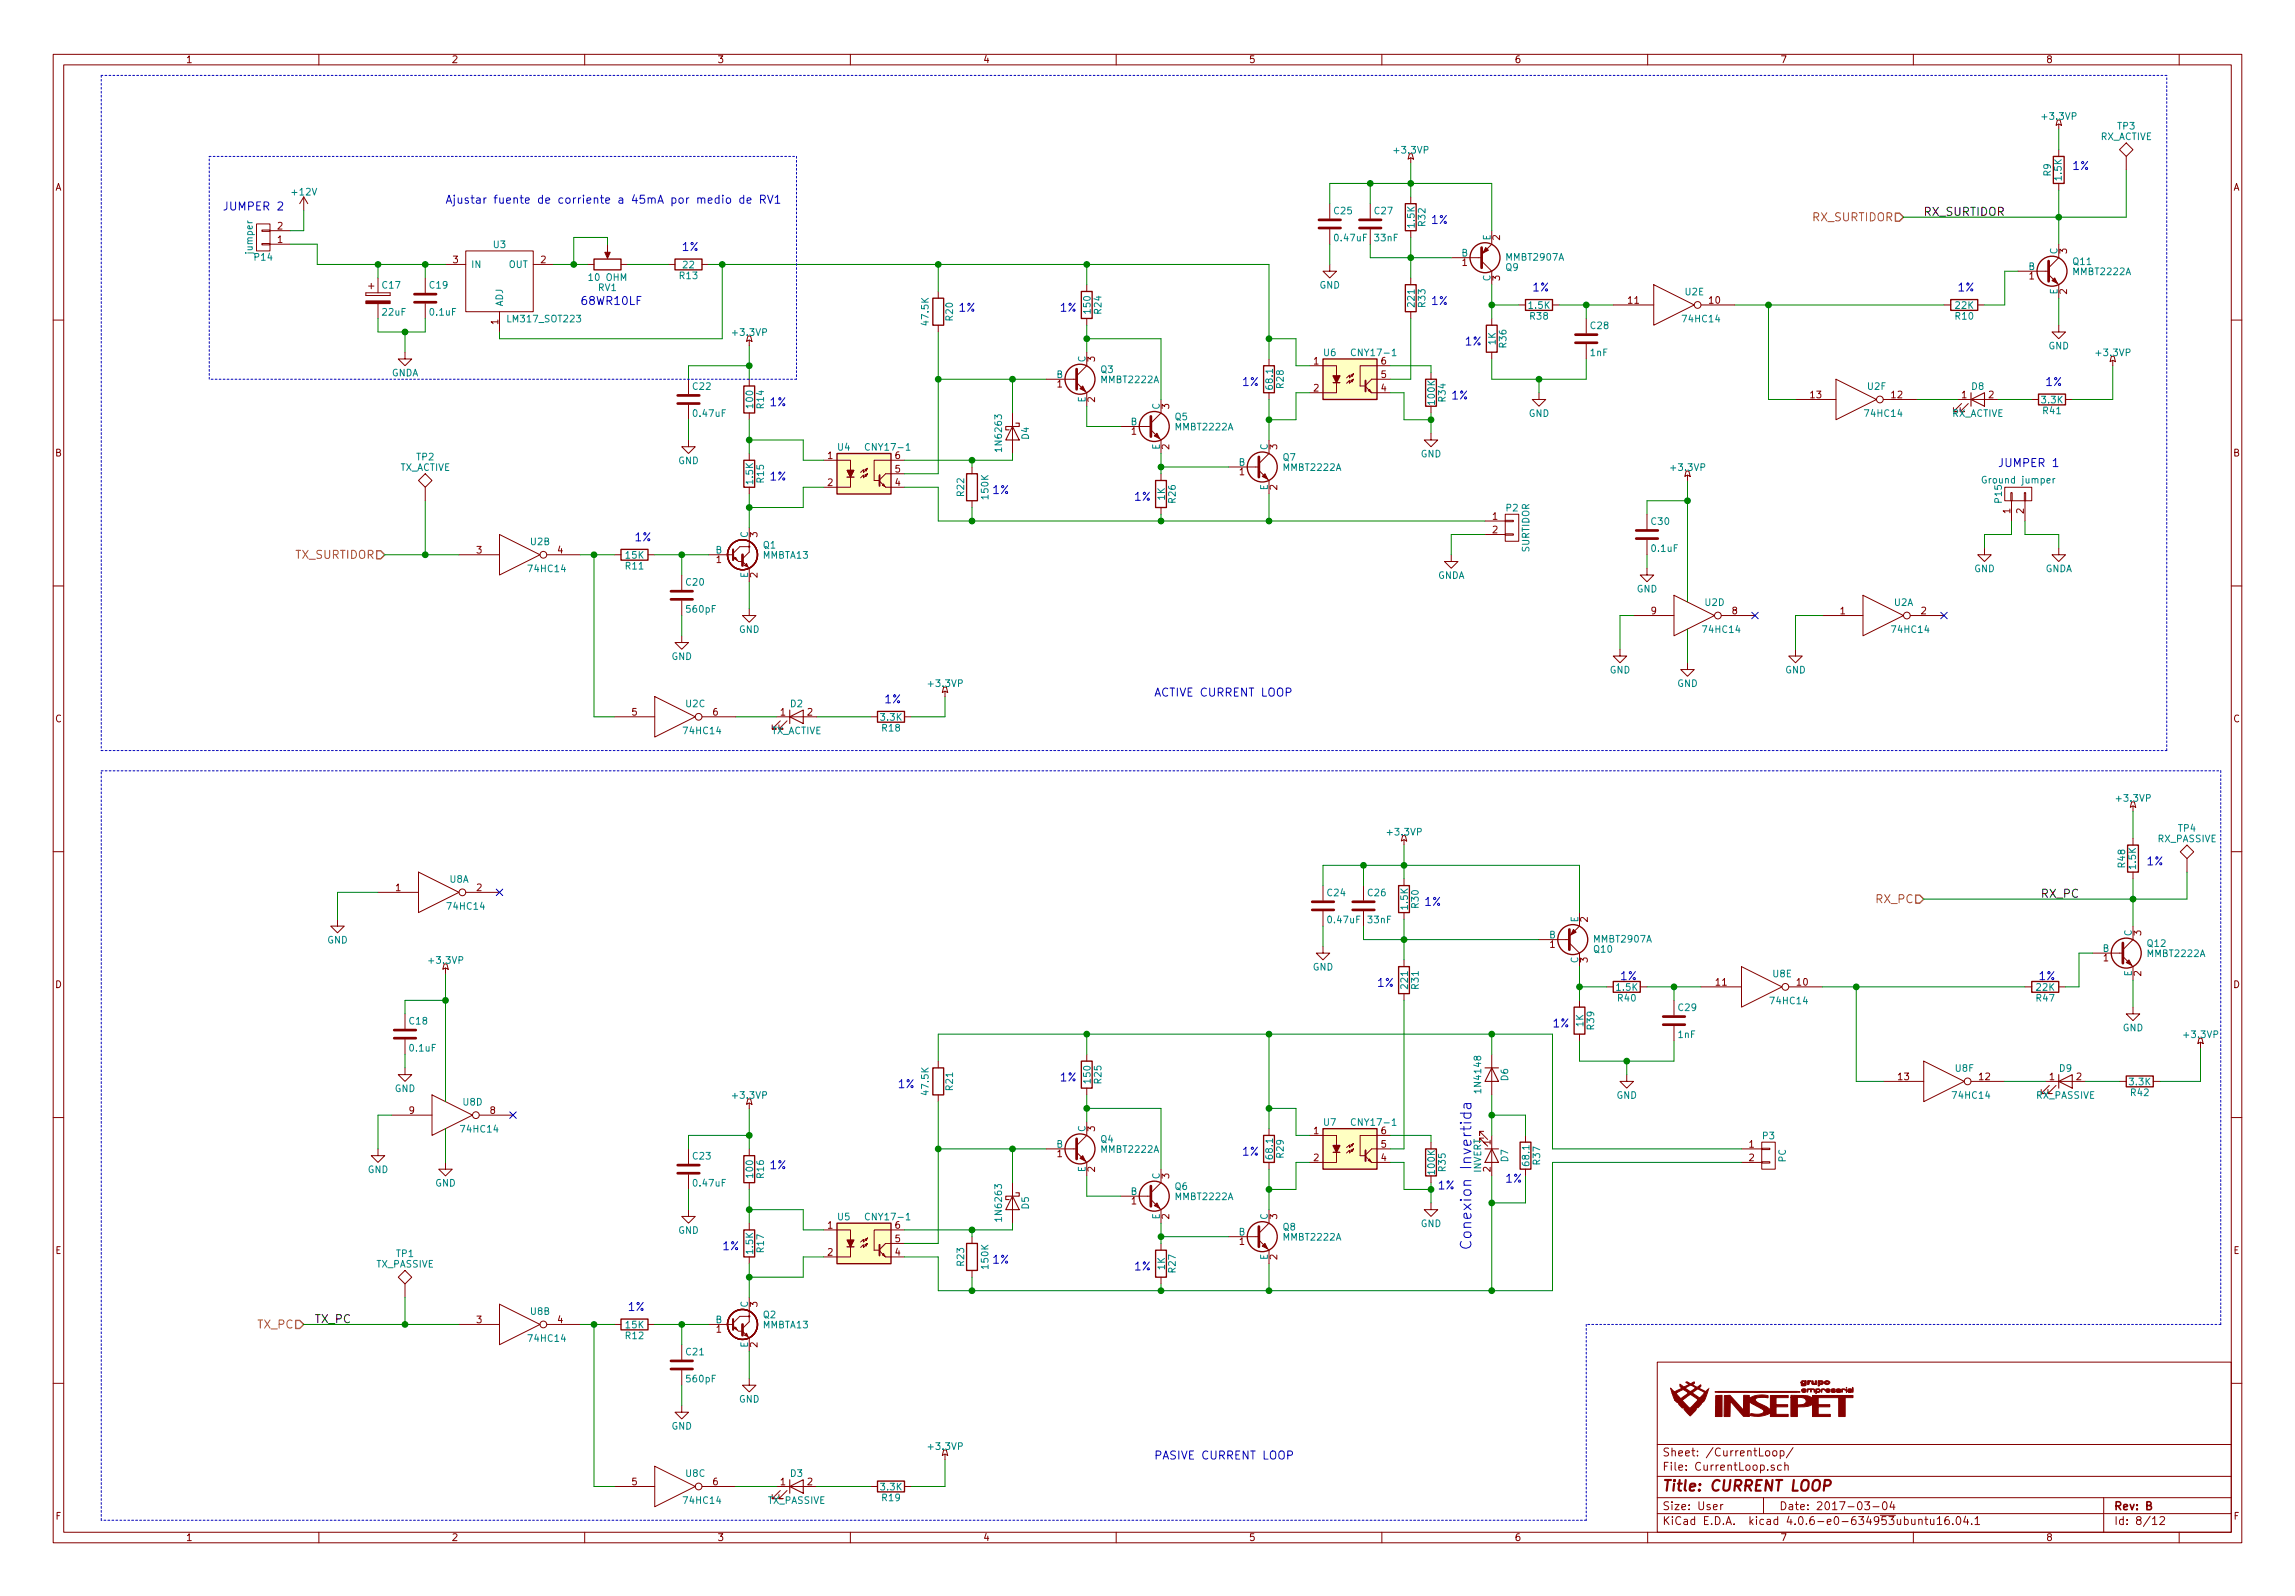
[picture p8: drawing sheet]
<svg xmlns="http://www.w3.org/2000/svg" width="432mm" height="300mm" viewBox="0 0 432 300" stroke-linecap="round" stroke-linejoin="round" font-family="sans-serif">
<defs><g id="words">
<text font-size="2.8" fill="#0000c2" x="276.9" y="235.2" transform="rotate(-90 276.9 235.2)">Conexion Invertida</text>
<text font-size="2.8" fill="#840000" x="312.8" y="280.5">Title: CURRENT LOOP</text>
<g font-size="2.1" fill="#0000c2">
<text x="389.9" y="32">1%</text>
<text x="41.9" y="39.6">JUMPER 2</text>
<text x="83.8" y="38.3">Ajustar fuente de corriente a 45mA por medio de RV1</text>
<text x="128.3" y="47.2">1%</text>
<text x="269.2" y="42.1">1%</text>
<text x="109.2" y="57.4">68WR10LF</text>
<text x="180.3" y="58.6">1%</text>
<text x="199.4" y="58.6">1%</text>
<text x="269.2" y="57.4">1%</text>
<text x="288.3" y="54.8">1%</text>
<text x="368.3" y="54.8">1%</text>
<text x="275.6" y="65">1%</text>
<text x="144.8" y="76.4">1%</text>
<text x="233.7" y="72.6">1%</text>
<text x="273" y="75.1">1%</text>
<text x="384.8" y="72.6">1%</text>
<text x="375.9" y="87.8">JUMPER 1</text>
<text x="144.8" y="90.4">1%</text>
<text x="186.7" y="92.9">1%</text>
<text x="213.4" y="94.2">1%</text>
<text x="119.4" y="101.8">1%</text>
<text x="217.2" y="131">ACTIVE CURRENT LOOP</text>
<text x="166.4" y="132.3">1%</text>
<text x="403.9" y="162.8">1%</text>
<text x="268" y="170.4">1%</text>
<text x="259.1" y="185.6">1%</text>
<text x="304.8" y="184.4">1%</text>
<text x="383.5" y="184.4">1%</text>
<text x="292.1" y="193.3">1%</text>
<text x="199.4" y="203.4">1%</text>
<text x="168.9" y="204.7">1%</text>
<text x="144.8" y="219.9">1%</text>
<text x="233.7" y="217.4">1%</text>
<text x="270.5" y="223.7">1%</text>
<text x="283.2" y="222.5">1%</text>
<text x="135.9" y="235.2">1%</text>
<text x="186.7" y="237.7">1%</text>
<text x="213.4" y="239">1%</text>
<text x="118.1" y="246.6">1%</text>
<text x="217.2" y="274.5">PASIVE CURRENT LOOP</text>
</g>
<g font-size="2.1" fill="#848400">
<text x="341" y="41.6">RX_SURTIDOR</text>
<text x="55.5" y="105.1">TX_SURTIDOR</text>
<text x="352.9" y="169.9">RX_PC</text>
<text x="48.4" y="249.9">TX_PC</text>
</g>
<g font-size="2.1">
<text x="362" y="40.6">RX_SURTIDOR</text>
<text x="384.1" y="168.9">RX_PC</text>
<text x="59.2" y="248.9">TX_PC</text>
</g>
<g font-size="2.1" fill="#840000">
<text x="312.8" y="274">Sheet: /CurrentLoop/</text>
<text x="312.8" y="276.6">File: CurrentLoop.sch</text>
<text x="312.8" y="286.9">KiCad E.D.A. kicad 4.0.6-e0-634953ubuntu16.04.1</text>
<text x="312.8" y="284.1">Size: User</text>
<text x="334.8" y="284.1">Date: 2017-03-04</text>
<text x="397.8" y="284.1">Rev: B</text>
<text x="397.8" y="286.9">Id: 8/12</text>
</g>
<g font-size="1.8" fill="#840000">
<text x="35" y="11.8">1</text>
<text x="85" y="11.8">2</text>
<text x="135" y="11.8">3</text>
<text x="185" y="11.8">4</text>
<text x="235" y="11.8">5</text>
<text x="285" y="11.8">6</text>
<text x="335" y="11.8">7</text>
<text x="385" y="11.8">8</text>
<text x="10.4" y="35.9">A</text>
<text x="420.2" y="35.9">A</text>
<text x="52.2" y="45.7">1</text>
<text x="52.2" y="43.1">2</text>
<text x="282.2" y="45.1" transform="rotate(-90 282.2 45.1)">2</text>
<text x="388.9" y="47.7" transform="rotate(-90 388.9 47.7)">3</text>
<text x="85.2" y="49.5">3</text>
<text x="101.8" y="49.5">2</text>
<text x="275.1" y="50">1</text>
<text x="282.2" y="52.8" transform="rotate(-90 282.2 52.8)">3</text>
<text x="381.8" y="52.5">1</text>
<text x="306.4" y="57.1">11</text>
<text x="321.6" y="57.1">10</text>
<text x="388.9" y="55.3" transform="rotate(-90 388.9 55.3)">2</text>
<text x="93.7" y="61" transform="rotate(-90 93.7 61)">1</text>
<text x="206" y="68" transform="rotate(-90 206 68)">3</text>
<text x="247.2" y="68.5">1</text>
<text x="259.9" y="71.1">5</text>
<text x="259.9" y="68.5">6</text>
<text x="198.9" y="72.9">1</text>
<text x="206" y="75.6" transform="rotate(-90 206 75.6)">2</text>
<text x="220" y="76.9" transform="rotate(-90 220 76.9)">3</text>
<text x="247.2" y="73.6">2</text>
<text x="259.9" y="73.6">4</text>
<text x="340.7" y="74.9">13</text>
<text x="355.9" y="74.9">12</text>
<text x="369.1" y="74.9">1</text>
<text x="374.2" y="74.9">2</text>
<text x="212.9" y="81.7">1</text>
<text x="10.4" y="85.8">B</text>
<text x="155.7" y="86.3">1</text>
<text x="168.4" y="88.9">5</text>
<text x="168.4" y="86.3">6</text>
<text x="220" y="84.5" transform="rotate(-90 220 84.5)">2</text>
<text x="233.2" y="89.4">1</text>
<text x="240.3" y="84.5" transform="rotate(-90 240.3 84.5)">3</text>
<text x="420.2" y="85.8">B</text>
<text x="155.7" y="91.4">2</text>
<text x="168.4" y="91.4">4</text>
<text x="240.3" y="92.1" transform="rotate(-90 240.3 92.1)">2</text>
<text x="142.5" y="101" transform="rotate(-90 142.5 101)">3</text>
<text x="280.8" y="97.8">1</text>
<text x="280.8" y="100.3">2</text>
<text x="378.2" y="96.6" transform="rotate(-90 378.2 96.6)">1</text>
<text x="380.7" y="96.6" transform="rotate(-90 380.7 96.6)">2</text>
<text x="89.7" y="104.1">3</text>
<text x="104.9" y="104.1">4</text>
<text x="134.8" y="105.9">1</text>
<text x="142.5" y="108.6" transform="rotate(-90 142.5 108.6)">2</text>
<text x="310.7" y="115.5">9</text>
<text x="325.9" y="115.5">8</text>
<text x="346.2" y="115.5">1</text>
<text x="361.5" y="115.5">2</text>
<text x="10.4" y="135.9">C</text>
<text x="118.9" y="134.6">5</text>
<text x="134.1" y="134.6">6</text>
<text x="146.8" y="134.6">1</text>
<text x="151.9" y="134.6">2</text>
<text x="420.2" y="135.9">C</text>
<text x="74.4" y="167.6">1</text>
<text x="89.7" y="167.6">2</text>
<text x="298.7" y="173.4" transform="rotate(-90 298.7 173.4)">2</text>
<text x="291.6" y="178.3">1</text>
<text x="402.8" y="176" transform="rotate(-90 402.8 176)">3</text>
<text x="10.4" y="185.8">D</text>
<text x="298.7" y="181" transform="rotate(-90 298.7 181)">3</text>
<text x="322.9" y="185.4">11</text>
<text x="338.1" y="185.4">10</text>
<text x="395.8" y="180.8">1</text>
<text x="402.8" y="183.6" transform="rotate(-90 402.8 183.6)">2</text>
<text x="420.2" y="185.8">D</text>
<text x="357.2" y="203.2">13</text>
<text x="372.4" y="203.2">12</text>
<text x="385.6" y="203.2">1</text>
<text x="390.7" y="203.2">2</text>
<text x="77" y="209.5">9</text>
<text x="92.2" y="209.5">8</text>
<text x="206" y="212.8" transform="rotate(-90 206 212.8)">3</text>
<text x="247.2" y="213.3">1</text>
<text x="259.9" y="215.9">5</text>
<text x="259.9" y="213.3">6</text>
<text x="280.4" y="215.3" transform="rotate(-90 280.4 215.3)">1</text>
<text x="329.1" y="215.9">1</text>
<text x="198.9" y="217.6">1</text>
<text x="206" y="220.4" transform="rotate(-90 206 220.4)">2</text>
<text x="220" y="221.7" transform="rotate(-90 220 221.7)">3</text>
<text x="247.2" y="218.4">2</text>
<text x="259.9" y="218.4">4</text>
<text x="280.4" y="220.4" transform="rotate(-90 280.4 220.4)">2</text>
<text x="329.1" y="218.4">2</text>
<text x="212.9" y="226.5">1</text>
<text x="155.7" y="231.1">1</text>
<text x="168.4" y="233.6">5</text>
<text x="168.4" y="231.1">6</text>
<text x="220" y="229.3" transform="rotate(-90 220 229.3)">2</text>
<text x="240.3" y="229.3" transform="rotate(-90 240.3 229.3)">3</text>
<text x="10.4" y="235.9">E</text>
<text x="155.7" y="236.2">2</text>
<text x="168.4" y="236.2">4</text>
<text x="233.2" y="234.1">1</text>
<text x="240.3" y="236.9" transform="rotate(-90 240.3 236.9)">2</text>
<text x="420.2" y="235.9">E</text>
<text x="142.5" y="245.8" transform="rotate(-90 142.5 245.8)">3</text>
<text x="89.7" y="248.9">3</text>
<text x="104.9" y="248.9">4</text>
<text x="134.8" y="250.7">1</text>
<text x="142.5" y="253.4" transform="rotate(-90 142.5 253.4)">2</text>
<text x="118.9" y="279.4">5</text>
<text x="134.1" y="279.4">6</text>
<text x="146.8" y="279.4">1</text>
<text x="151.9" y="279.4">2</text>
<text x="10.5" y="285.8">F</text>
<text x="420.3" y="285.8">F</text>
<text x="35" y="289.9">1</text>
<text x="85" y="289.9">2</text>
<text x="135" y="289.9">3</text>
<text x="185" y="289.9">4</text>
<text x="235" y="289.9">5</text>
<text x="285" y="289.9">6</text>
<text x="335" y="289.9">7</text>
<text x="385" y="289.9">8</text>
</g>
<g font-size="1.8" fill="#008484">
<text x="384.4" y="22.5">+3.3VP</text>
<text x="262.5" y="28.9">+3.3VP</text>
<text x="395.1" y="26.3">RX_ACTIVE</text>
<text x="398.4" y="24.3">TP3</text>
<text x="385.9" y="33.1" transform="rotate(-90 385.9 33.1)">R9</text>
<text x="387.9" y="33.8" transform="rotate(-90 387.9 33.8)">1.5K</text>
<text x="55.1" y="36.7">+12V</text>
<text x="251.1" y="40.3">C25</text>
<text x="258.7" y="40.3">C27</text>
<text x="47.5" y="47.6" transform="rotate(-90 47.5 47.6)">jumper</text>
<text x="92.9" y="46.6">U3</text>
<text x="251.3" y="45.4">0.47uF</text>
<text x="258.7" y="45.4">33nF</text>
<text x="266.1" y="42.7" transform="rotate(-90 266.1 42.7)">1.5K</text>
<text x="268.2" y="42.5" transform="rotate(-90 268.2 42.5)">R32</text>
<text x="280.4" y="45.2" transform="rotate(-90 280.4 45.2)">E</text>
<text x="387.1" y="47.8" transform="rotate(-90 387.1 47.8)">C</text>
<text x="48" y="49">P14</text>
<text x="88.6" y="50.4">IN</text>
<text x="95.6" y="50.4">OUT</text>
<text x="111" y="52.8">10 OHM</text>
<text x="127.9" y="52.5">R13</text>
<text x="128.6" y="50.5">22</text>
<text x="275" y="48.2">B</text>
<text x="280.4" y="52.9" transform="rotate(-90 280.4 52.9)">C</text>
<text x="283.3" y="50.9">Q9</text>
<text x="283.5" y="49">MMBT2907A</text>
<text x="381.6" y="50.8">B</text>
<text x="390.1" y="49.8">Q11</text>
<text x="390.2" y="51.7">MMBT2222A</text>
<text x="72" y="54.3">C17</text>
<text x="72" y="59.3">22uF</text>
<text x="80.9" y="54.3">C19</text>
<text x="81" y="59.3">0.1uF</text>
<text x="94.6" y="57.6" transform="rotate(-90 94.6 57.6)">ADJ</text>
<text x="112.6" y="54.7">RV1</text>
<text x="205.2" y="58.8" transform="rotate(-90 205.2 58.8)">150</text>
<text x="207.2" y="59" transform="rotate(-90 207.2 59)">R24</text>
<text x="248.2" y="54.3">GND</text>
<text x="266.1" y="57.6" transform="rotate(-90 266.1 57.6)">221</text>
<text x="268.2" y="57.7" transform="rotate(-90 268.2 57.7)">R33</text>
<text x="287.7" y="58.1">1.5K</text>
<text x="317.1" y="55.5">U2E</text>
<text x="367.9" y="58.1">22K</text>
<text x="387.1" y="55.4" transform="rotate(-90 387.1 55.4)">E</text>
<text x="95.8" y="60.6">LM317_SOT223</text>
<text x="138" y="63.2">+3.3VP</text>
<text x="174.7" y="61" transform="rotate(-90 174.7 61)">47.5K</text>
<text x="179.3" y="60.3" transform="rotate(-90 179.3 60.3)">R20</text>
<text x="281.4" y="64.8" transform="rotate(-90 281.4 64.8)">1K</text>
<text x="283.4" y="65.3" transform="rotate(-90 283.4 65.3)">R36</text>
<text x="287.9" y="60.1">R38</text>
<text x="299.3" y="61.9">C28</text>
<text x="316.8" y="60.6">74HC14</text>
<text x="367.9" y="60.1">R10</text>
<text x="385.4" y="65.7">GND</text>
<text x="73.6" y="70.8">GNDA</text>
<text x="198.8" y="71.1">B</text>
<text x="204.2" y="68.2" transform="rotate(-90 204.2 68.2)">C</text>
<text x="207.1" y="70.1">Q3</text>
<text x="249.1" y="67">U6</text>
<text x="254.8" y="67">CNY17-1</text>
<text x="299.2" y="67">1nF</text>
<text x="394.6" y="67">+3.3VP</text>
<text x="130.4" y="73.3">C22</text>
<text x="141.7" y="76.6" transform="rotate(-90 141.7 76.6)">100</text>
<text x="143.7" y="76.8" transform="rotate(-90 143.7 76.8)">R14</text>
<text x="204.2" y="75.7" transform="rotate(-90 204.2 75.7)">E</text>
<text x="207.3" y="72">MMBT2222A</text>
<text x="218.2" y="77" transform="rotate(-90 218.2 77)">C</text>
<text x="239.5" y="73.1" transform="rotate(-90 239.5 73.1)">68.1</text>
<text x="241.5" y="73" transform="rotate(-90 241.5 73)">R28</text>
<text x="270" y="76" transform="rotate(-90 270 76)">100K</text>
<text x="272" y="75.5" transform="rotate(-90 272 75.5)">R34</text>
<text x="351.4" y="73.3">U2F</text>
<text x="371" y="73.3">D8</text>
<text x="384.2" y="75.9">3.3K</text>
<text x="384.5" y="77.9">R41</text>
<text x="130.6" y="78.4">0.47uF</text>
<text x="193.6" y="82.6" transform="rotate(-90 193.6 82.6)">D4</text>
<text x="212.7" y="80">B</text>
<text x="221.1" y="79">Q5</text>
<text x="221.3" y="80.9">MMBT2222A</text>
<text x="287.6" y="78.4">GND</text>
<text x="351.1" y="78.4">74HC14</text>
<text x="367.2" y="78.4">RX_ACTIVE</text>
<text x="75.2" y="88.6">TX_ACTIVE</text>
<text x="78.4" y="86.6">TP2</text>
<text x="127.6" y="87.3">GND</text>
<text x="157.6" y="84.7">U4</text>
<text x="163.4" y="84.7">CNY17-1</text>
<text x="188.5" y="84.6" transform="rotate(-90 188.5 84.6)">1N6263</text>
<text x="218.2" y="84.6" transform="rotate(-90 218.2 84.6)">E</text>
<text x="233" y="87.6">B</text>
<text x="238.5" y="84.7" transform="rotate(-90 238.5 84.7)">C</text>
<text x="241.4" y="86.7">Q7</text>
<text x="241.6" y="88.6">MMBT2222A</text>
<text x="267.3" y="86">GND</text>
<text x="314.6" y="88.6">+3.3VP</text>
<text x="141.7" y="91" transform="rotate(-90 141.7 91)">1.5K</text>
<text x="143.7" y="90.7" transform="rotate(-90 143.7 90.7)">R15</text>
<text x="181.4" y="93.3" transform="rotate(-90 181.4 93.3)">R22</text>
<text x="186" y="93.8" transform="rotate(-90 186 93.8)">150K</text>
<text x="219.2" y="94" transform="rotate(-90 219.2 94)">1K</text>
<text x="221.2" y="94.6" transform="rotate(-90 221.2 94.6)">R26</text>
<text x="238.5" y="92.2" transform="rotate(-90 238.5 92.2)">E</text>
<text x="373.4" y="90.9">Ground jumper</text>
<text x="376.6" y="94.5" transform="rotate(-90 376.6 94.5)">P15</text>
<text x="140.7" y="101.2" transform="rotate(-90 140.7 101.2)">C</text>
<text x="283.4" y="96.2">P2</text>
<text x="310.7" y="98.7">C30</text>
<text x="99.6" y="107.6">74HC14</text>
<text x="99.8" y="102.5">U2B</text>
<text x="117.8" y="107.1">R11</text>
<text x="117.8" y="105.1">15K</text>
<text x="134.6" y="104.1">B</text>
<text x="143.6" y="105.1">MMBTA13</text>
<text x="143.6" y="103.2">Q1</text>
<text x="287.7" y="103.9" transform="rotate(-90 287.7 103.9)">SURTIDOR</text>
<text x="310.8" y="103.8">0.1uF</text>
<text x="371.4" y="107.6">GND</text>
<text x="384.8" y="107.6">GNDA</text>
<text x="129.1" y="110.1">C20</text>
<text x="140.7" y="108.7" transform="rotate(-90 140.7 108.7)">E</text>
<text x="270.5" y="108.9">GNDA</text>
<text x="307.9" y="111.4">GND</text>
<text x="320.8" y="114">U2D</text>
<text x="356.4" y="114">U2A</text>
<text x="129.3" y="115.2">560pF</text>
<text x="139" y="119">GND</text>
<text x="320.6" y="119">74HC14</text>
<text x="356.2" y="119">74HC14</text>
<text x="126.3" y="124.1">GND</text>
<text x="174.9" y="129.2">+3.3VP</text>
<text x="302.8" y="126.7">GND</text>
<text x="315.5" y="129.2">GND</text>
<text x="335.9" y="126.7">GND</text>
<text x="129.1" y="133">U2C</text>
<text x="148.7" y="133">D2</text>
<text x="165.8" y="135.5">3.3K</text>
<text x="166" y="137.6">R18</text>
<text x="128.9" y="138.1">74HC14</text>
<text x="145" y="138.1">TX_ACTIVE</text>
<text x="398.4" y="150.8">+3.3VP</text>
<text x="261.2" y="157.1">+3.3VP</text>
<text x="405.9" y="158.4">RX_PASSIVE</text>
<text x="409.9" y="156.4">TP4</text>
<text x="84.6" y="166">U8A</text>
<text x="399.8" y="163.1" transform="rotate(-90 399.8 163.1)">R48</text>
<text x="401.9" y="163.4" transform="rotate(-90 401.9 163.4)">1.5K</text>
<text x="84.4" y="171.1">74HC14</text>
<text x="249.8" y="168.6">C24</text>
<text x="250" y="173.6">0.47uF</text>
<text x="257.4" y="168.6">C26</text>
<text x="257.5" y="173.6">33nF</text>
<text x="264.9" y="171" transform="rotate(-90 264.9 171)">1.5K</text>
<text x="266.9" y="170.8" transform="rotate(-90 266.9 170.8)">R30</text>
<text x="296.9" y="173.5" transform="rotate(-90 296.9 173.5)">E</text>
<text x="61.5" y="177.5">GND</text>
<text x="291.5" y="176.5">B</text>
<text x="299.9" y="179.2">Q10</text>
<text x="300" y="177.3">MMBT2907A</text>
<text x="395.6" y="179">B</text>
<text x="401.1" y="176.1" transform="rotate(-90 401.1 176.1)">C</text>
<text x="404.1" y="178.1">Q12</text>
<text x="404.1" y="180">MMBT2222A</text>
<text x="80.9" y="181.3">+3.3VP</text>
<text x="247" y="182.5">GND</text>
<text x="264.9" y="185.8" transform="rotate(-90 264.9 185.8)">221</text>
<text x="266.9" y="186" transform="rotate(-90 266.9 186)">R31</text>
<text x="296.9" y="181.2" transform="rotate(-90 296.9 181.2)">C</text>
<text x="333.6" y="183.8">U8E</text>
<text x="401.1" y="183.7" transform="rotate(-90 401.1 183.7)">E</text>
<text x="304.2" y="186.3">1.5K</text>
<text x="304.4" y="188.4">R40</text>
<text x="315.8" y="190.2">C29</text>
<text x="333.3" y="188.9">74HC14</text>
<text x="383.2" y="188.4">R47</text>
<text x="383.2" y="186.3">22K</text>
<text x="77.1" y="192.7">C18</text>
<text x="77.2" y="197.8">0.1uF</text>
<text x="297.9" y="193.1" transform="rotate(-90 297.9 193.1)">1K</text>
<text x="299.9" y="193.6" transform="rotate(-90 299.9 193.6)">R39</text>
<text x="315.7" y="195.2">1nF</text>
<text x="399.4" y="194">GND</text>
<text x="411.1" y="195.2">+3.3VP</text>
<text x="205.2" y="203.6" transform="rotate(-90 205.2 203.6)">150</text>
<text x="207.2" y="203.8" transform="rotate(-90 207.2 203.8)">R25</text>
<text x="283.7" y="203.3" transform="rotate(-90 283.7 203.3)">D6</text>
<text x="367.9" y="201.6">U8F</text>
<text x="387.5" y="201.6">D9</text>
<text x="74.2" y="205.4">GND</text>
<text x="87.1" y="207.9">U8D</text>
<text x="138" y="206.7">+3.3VP</text>
<text x="174.7" y="205.8" transform="rotate(-90 174.7 205.8)">47.5K</text>
<text x="179.3" y="205" transform="rotate(-90 179.3 205)">R21</text>
<text x="278.7" y="205.2" transform="rotate(-90 278.7 205.2)">1N4148</text>
<text x="304.1" y="206.7">GND</text>
<text x="367.6" y="206.7">74HC14</text>
<text x="383.1" y="206.7">RX_PASSIVE</text>
<text x="400.7" y="204.1">3.3K</text>
<text x="401" y="206.2">R42</text>
<text x="86.9" y="213">74HC14</text>
<text x="198.8" y="215.9">B</text>
<text x="204.2" y="212.9" transform="rotate(-90 204.2 212.9)">C</text>
<text x="207.1" y="214.9">Q4</text>
<text x="249.1" y="211.7">U7</text>
<text x="254.8" y="211.7">CNY17-1</text>
<text x="331.7" y="214.3">P3</text>
<text x="69.2" y="220.6">GND</text>
<text x="130.4" y="218.1">C23</text>
<text x="141.7" y="221.4" transform="rotate(-90 141.7 221.4)">100</text>
<text x="143.7" y="221.6" transform="rotate(-90 143.7 221.6)">R16</text>
<text x="204.2" y="220.5" transform="rotate(-90 204.2 220.5)">E</text>
<text x="207.3" y="216.8">MMBT2222A</text>
<text x="218.2" y="221.8" transform="rotate(-90 218.2 221.8)">C</text>
<text x="239.5" y="217.8" transform="rotate(-90 239.5 217.8)">68.1</text>
<text x="241.5" y="217.7" transform="rotate(-90 241.5 217.7)">R29</text>
<text x="270" y="220.8" transform="rotate(-90 270 220.8)">100K</text>
<text x="272" y="220.3" transform="rotate(-90 272 220.3)">R35</text>
<text x="278.7" y="220.6" transform="rotate(-90 278.7 220.6)">INVERT</text>
<text x="283.7" y="218.5" transform="rotate(-90 283.7 218.5)">D7</text>
<text x="287.7" y="219.1" transform="rotate(-90 287.7 219.1)">68.1</text>
<text x="289.8" y="219" transform="rotate(-90 289.8 219)">R37</text>
<text x="336" y="218.6" transform="rotate(-90 336 218.6)">PC</text>
<text x="81.9" y="223.2">GND</text>
<text x="130.6" y="223.2">0.47uF</text>
<text x="193.6" y="227.4" transform="rotate(-90 193.6 227.4)">D5</text>
<text x="212.7" y="224.8">B</text>
<text x="221.1" y="223.8">Q6</text>
<text x="221.3" y="225.7">MMBT2222A</text>
<text x="127.6" y="232.1">GND</text>
<text x="157.6" y="229.5">U5</text>
<text x="163.4" y="229.5">CNY17-1</text>
<text x="188.5" y="229.4" transform="rotate(-90 188.5 229.4)">1N6263</text>
<text x="218.2" y="229.4" transform="rotate(-90 218.2 229.4)">E</text>
<text x="233" y="232.4">B</text>
<text x="238.5" y="229.4" transform="rotate(-90 238.5 229.4)">C</text>
<text x="241.4" y="231.4">Q8</text>
<text x="241.6" y="233.3">MMBT2222A</text>
<text x="267.3" y="230.8">GND</text>
<text x="70.7" y="238.4">TX_PASSIVE</text>
<text x="74.6" y="236.4">TP1</text>
<text x="141.7" y="235.7" transform="rotate(-90 141.7 235.7)">1.5K</text>
<text x="143.7" y="235.5" transform="rotate(-90 143.7 235.5)">R17</text>
<text x="181.4" y="238.1" transform="rotate(-90 181.4 238.1)">R23</text>
<text x="186" y="238.5" transform="rotate(-90 186 238.5)">150K</text>
<text x="219.2" y="238.8" transform="rotate(-90 219.2 238.8)">1K</text>
<text x="221.2" y="239.3" transform="rotate(-90 221.2 239.3)">R27</text>
<text x="238.5" y="237" transform="rotate(-90 238.5 237)">E</text>
<text x="140.7" y="246" transform="rotate(-90 140.7 246)">C</text>
<text x="99.8" y="247.3">U8B</text>
<text x="117.8" y="251.9">R12</text>
<text x="117.8" y="249.8">15K</text>
<text x="134.6" y="248.9">B</text>
<text x="143.6" y="249.8">MMBTA13</text>
<text x="143.6" y="247.9">Q2</text>
<text x="99.6" y="252.4">74HC14</text>
<text x="129.1" y="254.9">C21</text>
<text x="140.7" y="253.5" transform="rotate(-90 140.7 253.5)">E</text>
<text x="129.3" y="260">560pF</text>
<text x="139" y="263.8">GND</text>
<text x="126.3" y="268.9">GND</text>
<text x="174.9" y="272.7">+3.3VP</text>
<text x="129.1" y="277.8">U8C</text>
<text x="148.7" y="277.8">D3</text>
<text x="165.8" y="280.3">3.3K</text>
<text x="128.9" y="282.9">74HC14</text>
<text x="144.4" y="282.9">TX_PASSIVE</text>
<text x="166" y="282.4">R19</text>
</g>
</g></defs>
<g fill="none" stroke="#840000" stroke-width=".19">
<path d="M10 10.2h411.8v280h-411.8zM12 12.2h407.8v276h-407.8zM60 10.2v2M110 10.2v2M160 10.2v2M210 10.2v2M260 10.2v2M310 10.2v2M360 10.2v2M410 10.2v2M57.1 37l-.7 1.3M57.1 37v2.6"/>
<path d="M57.1 37l.8 1.3M250.2 38.3v2.8M257.8 38.3v2.8M265.2 28.9h.5l.2 1-.5-.2-.5 .2zM265.4 29.7v1M265.4 37v1.3M387.1 22.6h.5l.3 1-.6-.3-.5 .3zM387.3 23.3v1M387.3 28.2v1.2M387.3 34.5v1.3M398.8 28.2l1.2-1.3 1.3 1.3-1.3 1.2zM400 29.4v2.6"/>
<path d="M48.3 42.1h2.5v5.1h-2.5zM49.3 43.3h1.5v.2h-1.5zM49.3 45.8h1.5v.3h-1.5zM50.8 45.9h3.8M50.8 43.4h3.8M68.8 55.1v.5zM68.8 55.6h4.6zM68.8 55.1h4.6zM69.3 53.8h1.1M69.8 53.3v1M71.1 52.3v2.8M71.1 57.1v2.8"/>
<path d="M73.4 55.1v.5zM80 52.3v2.8M80 57.1v2.8M83.8 49.7h3.8M87.6 47.2h12.7v11.4h-12.7zM94 58.6v3.8M100.3 49.7h3.8M110.5 49.7h1.3M114.3 45.9v2.3M116.8 49.7h1.3M125.7 49.7h1.3M132.1 49.7h1.2"/>
<path d="M176.5 54.8v1.3M204.5 53.6v1.2M204.5 59.9v1.3M250.2 49.7v1.3h1.3l-1.3 1.3-1.3-1.3h1.3M250.2 43.1v2.8M257.8 43.1v2.8M265.4 43.4v1.3M265.4 52.3v1.3M265.4 58.6v1.3M273 48.5h5.8M278.8 49.1l1.9 1.9v2.6M280.7 43.4v2.5l-1.9 1.9"/>
<path d="M280.7 59.9v1.3M285.7 57.4h1.3M292.1 57.4h1.3M298.4 59.9v2.8M303.5 57.4h7.6M311.1 53.6l7.7 3.8-7.7 3.8zM320 57.4h6.4M365.8 57.4h1.2M372.1 57.4h1.3M379.7 51h5.7M385.4 51.6l1.9 2v2.5M387.3 45.9v2.6l-1.9 1.9"/>
<path d="M10 60.2h2M76.2 66.3v1.2h1.3l-1.3 1.3-1.3-1.3h1.3M129.5 71.3v2.8M129.5 76.2v2.8M140.7 63.2h.5l.3 1-.5-.2-.5 .2zM141 64v1M141 71.3v1.3M141 77.7v1.3M176.5 61.2v1.2M190.5 77.7v7.6M196.8 71.3h5.8M202.6 72l1.9 1.9v2.5"/>
<path d="M204.5 66.3v2.5l-1.9 1.9M218.4 75.1v2.6l-1.9 1.9M238.8 67.5v1.3M238.8 73.9v1.2M246.4 68.8h5.1v1.9M251.5 72v1.9h-5.1M254.2 70.6l.5-.3-.3 .5zM254.7 70.3l-.8 .8v-.5l-.5 .5M254.7 71.3l-.3 .5-.2-.2 .5-.3-.8 .8v-.5l-.5 .5M256.9 72.7l1.2 1.2h3.5M257.7 73.2l.2 .5-.5-.2zM261.6 68.8h-5.7v3.8h1"/>
<path d="M261.6 71.3h-3.5l-1.2 1.2M269.2 70.1v1.2M269.2 76.4v1.3M280.7 66.3v1.2M289.6 73.9v1.2h1.2l-1.2 1.3-1.3-1.3h1.3M298.4 64.7v2.8M337.8 75.1h7.6M345.4 71.3l7.7 3.8-7.7 3.9zM354.3 75.1h6.4M368.3 75.1h7.6M369.1 75.9l-1.6 1.5h.8h-.8v-.7M370.3 75.9l-1.5 1.5h.8h-.8v-.7"/>
<path d="M382.3 75.1h1.2M387.3 61.2v1.2h1.3l-1.3 1.3-1.2-1.3h1.2M388.6 75.1h1.3M397.3 67h.5l.2 1-.5-.2-.5 .2zM397.5 67.8v1M419.8 60.2h2M80 89.1l1.3 1.3-1.3 1.3-1.3-1.3zM80 91.7v2.5M129.5 82.8v1.2h1.3l-1.3 1.3-1.2-1.3h1.2M141 85.3v1.3M141 91.7v1.2M141 99.3v4.5l-1.3 1.3"/>
<path d="M154.9 86.6h5.1v1.9M160 89.7v2h-5.1M162.7 88.4l.5-.3-.2 .5zM163.2 88.1l-.7 .8v-.5l-.6 .5M163.2 89.1l-.2 .5-.3-.2 .5-.3-.7 .8v-.5l-.6 .5M165.5 90.5l1.1 1.2h3.6M166 91.3l.2-.3 .3 .5zM170.2 86.6h-5.7v3.8h1M170.2 89.1h-3.6l-1.1 1.2M182.9 87.8v1.3M182.9 94.2v1.3M210.8 80.2h5.7"/>
<path d="M216.5 80.9l1.9 1.9v2.5M218.4 89.1v1.3M218.4 95.5v1.2M231.1 87.8h5.8M236.9 88.5l1.9 1.9v2.5M238.8 82.8v2.5l-1.9 1.9M269.2 81.5v1.3h1.3l-1.3 1.2-1.2-1.2h1.2M279.4 98h3.8M283.2 97.9h1.5v.2h-1.5zM283.2 96.7h2.5v5.1h-2.5zM309.9 96.7v2.8M317.2 88.6h.6l.2 1-.5-.2-.5 .2z"/>
<path d="M317.5 89.4v1M377.2 91.7h5.1v2.5h-5.1zM378.3 92.7h.3v1.5h-.3zM378.5 94.2v3.8M380.9 92.7h.2v1.5h-.2zM381 94.2v3.8M10 110.2h2M86.4 104.4h7.6M94 100.5l7.6 3.9-7.6 3.8zM102.9 104.4h6.3M115.6 104.4h1.2M121.9 104.4h1.3"/>
<path d="M128.3 119.6v1.3h1.2l-1.2 1.2-1.3-1.2h1.3M128.3 108.2v2.8M128.3 113v2.8M133.3 104.4h4.5M137.9 104.6l1 1h.8l1.3 1.3v2.5M138.2 105.1l.2-.2 .3 .5zM141 114.5v1.3h1.2l-1.2 1.3-1.3-1.3h1.3M141 102.8h-1.8l-1.3 1.3M273 104.4v1.2h1.3l-1.3 1.3-1.2-1.3h1.2M279.4 100.5h3.8M283.2 100.4h1.5v.3h-1.5zM307.3 115.8h7.7"/>
<path d="M309.9 106.9v1.3h1.2l-1.2 1.2-1.3-1.2h1.3M309.9 101.6v2.8M315 112l7.6 3.8-7.6 3.8zM323.8 115.8h6.4M342.9 115.8h7.6M350.5 112l7.6 3.8-7.6 3.8zM359.4 115.8h6.4M373.4 103.1v1.3h1.2l-1.2 1.2-1.3-1.2h1.3M387.3 103.1v1.3h1.3l-1.3 1.2-1.2-1.2h1.2M419.8 110.2h2M115.6 134.8h7.6M123.2 131l7.6 3.8-7.6 3.8z"/>
<path d="M132.1 134.8h6.3M146 134.8h7.7M146.8 135.6l-1.5 1.5h.7h-.7v-.7M148.1 135.6l-1.5 1.5h.7h-.7v-.7M163.8 134.8h1.3M170.2 134.8h1.2M177.5 129.2h.6l.2 1.1-.5-.3-.5 .3zM177.8 130v1M304.8 122.1v1.3h1.3l-1.3 1.3-1.3-1.3h1.3M317.5 124.7v1.2h1.3l-1.3 1.3-1.3-1.3h1.3M337.8 122.1v1.3h1.3l-1.3 1.3-1.3-1.3h1.3M263.9 157.2h.5l.3 1-.5-.3-.5 .3z"/>
<path d="M264.2 157.9v1.1M401.1 150.8h.5l.2 1.1-.5-.3-.5 .3zM401.3 151.6v1M401.3 157.7v1.3M10 160.2h2M63.5 172.9v1.3h1.3l-1.3 1.3-1.3-1.3h1.3M71.1 167.9h7.6M78.7 164l7.7 3.9-7.7 3.8zM87.6 167.9h6.4M248.9 178v1.3h1.3l-1.3 1.3-1.3-1.3h1.3M248.9 166.6v2.8M248.9 171.4v2.8"/>
<path d="M256.5 166.6v2.8M256.5 171.4v2.8M264.2 165.3v1.3M264.2 171.7v1.2M289.6 176.7h5.7M295.3 177.4l1.9 1.9v2.5M297.2 171.7v2.5l-1.9 1.9M393.7 179.3h5.7M399.4 179.9l1.9 1.9v2.6M401.3 174.2v2.5l-1.9 1.9M401.3 164v1.3M410.2 160.2l1.3-1.2 1.2 1.2-1.2 1.3z"/>
<path d="M411.5 161.5v2.5M419.8 160.2h2M76.2 190.7v2.8M76.2 195.5v2.8M83.6 181.3h.5l.2 1-.5-.2-.5 .2zM83.8 182.1v1M176.5 199.6v1.3M204.5 198.3v1.3M264.2 180.6v1.2M264.2 186.9v1.3M280.7 198.3v7.7M297.2 188.2v1.2"/>
<path d="M297.2 194.5v1.3M302.3 185.6h1.2M308.6 185.6h1.3M315 188.2v2.8M315 193v2.8M320 185.6h7.7M327.7 181.8l7.6 3.8-7.6 3.8zM336.5 185.6h6.4M361.9 199.6l7.7 3.8-7.7 3.8zM381 185.6h1.3M387.3 185.6h1.3M401.3 189.4v1.3h1.3l-1.3 1.3-1.3-1.3h1.3"/>
<path d="M413.8 195.3h.5l.2 1-.5-.3-.5 .3zM414 196v1.1M10 210.2h2M71.1 216.1v1.3h1.3l-1.3 1.3-1.3-1.3h1.3M73.7 209.8h7.6M76.2 200.9v1.2h1.3l-1.3 1.3-1.3-1.3h1.3M81.3 206l7.6 3.8-7.6 3.8zM83.8 218.7v1.2h1.3l-1.3 1.3-1.3-1.3h1.3M90.2 209.8h6.3M129.5 216.1v2.8M140.7 206.7h.5l.3 1-.5-.2-.5 .2zM141 207.5v1"/>
<path d="M141 216.1v1.3M176.5 206v1.2M196.8 216.1h5.8M202.6 216.7l1.9 2v2.5M204.5 204.7v1.3M204.5 211v2.6l-1.9 1.9M218.4 219.9v2.6l-1.9 1.9M238.8 212.3v1.3M238.8 218.7v1.2M246.4 213.6h5.1v1.9M251.5 216.7v2h-5.1M254.2 215.4l.5-.3-.3 .5z"/>
<path d="M254.7 215.1l-.8 .8v-.5l-.5 .5M254.7 216.1l-.3 .5-.2-.2 .5-.3-.8 .8v-.5l-.5 .5M256.9 217.5l1.2 1.2h3.5M257.4 218.3l.3-.3 .2 .5zM261.6 213.6h-5.7v3.8h1M261.6 216.1h-3.5l-1.2 1.2M269.2 214.8v1.3M279.1 212.8h-.7v.8v-.8l1.5 1.5M279.1 214.1h-.7v.7v-.7l1.5 1.5M280.7 213.6v7.6M287 213.6v1.2M287 219.9v1.3"/>
<path d="M306.1 202.1v1.3h1.2l-1.2 1.3-1.3-1.3h1.3M327.7 216.1h3.8M327.7 218.7h3.8M331.5 218.5h1.5v.3h-1.5zM331.5 216h1.5v.2h-1.5zM331.5 214.8h2.5v5.1h-2.5zM354.3 203.4h7.6M370.8 203.4h6.4M384.8 203.4h7.6M385.6 204.2l-1.6 1.5h.8h-.8v-.8M386.8 204.2l-1.5 1.5h.8h-.8v-.8M398.8 203.4h1.2"/>
<path d="M405.1 203.4h1.3M419.8 210.2h2M129.5 227.5v1.3h1.3l-1.3 1.3-1.2-1.3h1.2M129.5 220.9v2.8M141 222.5v1.2M141 230.1v1.3M141 236.4v1.3M154.9 231.4h5.1v1.9M160 234.5v1.9h-5.1M162.7 233.1l.5-.2-.2 .5zM163.2 232.9l-.7 .7v-.5l-.6 .5M163.2 233.9l-.2 .5-.3-.3 .5-.2-.7 .8v-.6l-.6 .6"/>
<path d="M165.5 235.3l1.1 1.1h3.6M166 236.1l.2-.3 .3 .5zM170.2 231.4h-5.7v3.8h1M170.2 233.9h-3.6l-1.1 1.1M182.9 232.6v1.3M182.9 239v1.2M190.5 222.5v7.6M210.8 225h5.7M216.5 225.6l1.9 1.9v2.6M218.4 233.9v1.3M231.1 232.6h5.8M236.9 233.3l1.9 1.9v2.5"/>
<path d="M238.8 227.5v2.6l-1.9 1.9M269.2 226.3v1.2h1.3l-1.3 1.3-1.2-1.3h1.2M269.2 221.2v1.3M74.9 240.2l1.3-1.2 1.3 1.2-1.3 1.3zM76.2 241.5v2.6M86.4 249.1h7.6M94 245.3l7.6 3.8-7.6 3.8zM102.9 249.1h6.3M115.6 249.1h1.2M121.9 249.1h1.3M128.3 252.9v2.8M128.3 257.8v2.8"/>
<path d="M133.3 249.1h4.5M137.9 249.4l1 1h.8l1.3 1.3v2.5M138.2 249.9l.2-.3 .3 .6zM141 259.3v1.3h1.2l-1.2 1.2-1.3-1.2h1.3M141 244.1v4.5l-1.3 1.3M141 247.6h-1.8l-1.3 1.3M218.4 240.2v1.3M311.8 256.2h108v32h-108zM10 260.2h2M115.6 279.6h7.6M123.2 275.8l7.6 3.8-7.6 3.8zM128.3 264.4v1.2h1.2l-1.2 1.3-1.3-1.3h1.3"/>
<path d="M132.1 279.6h6.3M146 279.6h7.7M163.8 279.6h1.3M170.2 279.6h1.2M177.5 272.8h.6l.2 1-.5-.3-.5 .3zM177.8 273.5v1M311.8 277.7h108M311.8 271.7h108M332.3 273l.2-.1 .4 .1 .1 .6-.2 .2-.3 .1-.2-.2zM333.6 273l.2-.1 .4 .1 .1 .6-.1 .2-.4 .1-.2-.2zM333.8 275.7a.37 .37 0 0 0-.6 .1l.1 .2 .5 .1 .1 .2-.2 .3-.5-.1M334.9 273l.5-.1 .3 .3-.2 .6h-.6"/>
<path d="M334.9 272.9v1.5M335.2 275.7l-.5-.1-.3 .3 .1 .5 .2 .2 .5-.1M335.8 275.7l.2-.1 .4 .1v.9M335.8 275.1v1.5M337.4 272.3l-1.3 1.9M419.8 260.2h2M60 288.2v2M110 288.2v2M146.8 280.4l-1.5 1.5h.7h-.7v-.8M148.1 280.4l-1.5 1.5h.7h-.7v-.8M160 288.2v2M210 288.2v2"/>
<path d="M260 288.2v2M310 288.2v2M311.8 284.7h108M311.8 281.7h108M323.7 283v1M324.2 283l-.5 .3M331.8 281.7v3M350.8 282.5h1l-.5 .6 .4 .1v.7l-.2 .1-.7-.1M352.4 283.4h1.1M354.3 282.6l.2-.1a.81 .81 0 0 1 .6 .6 .81 .81 0 0 1-.3 .8l-.1 .1a.79 .79 0 0 1-.4-1.4zM356 282.4l-.4 1.1h.9M356.3 283v1"/>
<path d="M360 288.2v2M361 285.9l.2-.1 .4 .1v.9M361 285.8v1M362.2 285.8h.5M362.4 285.3v1.3l.3 .2M363.2 285.8l.1 .9 .4 .1 .2-.1M363.9 285.8v1M364.5 285.7l.4-.4v1.5M364.5 286.8h.9M366.6 285.3a.59 .59 0 0 0-.7 .6l.1 .8 .2 .1 .5-.1 .1-.6-.2-.2h-.4l-.3 .2M367.4 286.7v.1M368.2 285.4l.2-.1a.81 .81 0 0 1 .6 .6 .81 .81 0 0 1-.3 .8l-.1 .1a.79 .79 0 0 1-.4-1.4z"/>
<path d="M369.8 285.2l-.3 1.1h.9M370.2 285.8v1M371 286.7v.1M371.6 285.7l.4-.4v1.5M371.6 286.8h.9M395.8 281.7v6.5M405 285.7l.4-.4v1.5M405 286.8h.8M406.4 285.4l.6-.1 .3 .4-1 1.1h1M410 288.2v2"/>
<circle cx="319.4" cy="57.4" r=".63"/>
<circle cx="353.7" cy="75.1" r=".63"/>
<circle cx="102.2" cy="104.4" r=".63"/>
<circle cx="141" cy="102.8" r=".13"/>
<circle cx="323.2" cy="115.8" r=".63"/>
<circle cx="358.8" cy="115.8" r=".63"/>
<circle cx="131.4" cy="134.8" r=".63"/>
<circle cx="87" cy="167.9" r=".63"/>
<circle cx="335.9" cy="185.6" r=".63"/>
<circle cx="89.5" cy="209.8" r=".63"/>
<circle cx="370.2" cy="203.4" r=".63"/>
<circle cx="102.2" cy="249.1" r=".63"/>
<circle cx="141" cy="247.6" r=".13"/>
<circle cx="131.4" cy="279.6" r=".63"/>
</g>
<path d="M343.2 279.5l1-.1a.56 .56 0 0 0 .1-.9l-.9-.1-.3 2" fill="none" stroke="#840000" stroke-width=".41"/>
<path d="M356.6 40.1h.8l.7 .8-.7 .7h-.8zM70.9 103.6h.7l.8 .8-.8 .7h-.7zM360.4 168.4h.8l.7 .7-.7 .8h-.8zM55.6 248.4h.8l.7 .7-.7 .8h-.8z" fill="none" stroke="#848400" stroke-width=".25"/>
<g fill="none" stroke="#840000" stroke-width=".25">
<path d="M264.4 38.3h2v5.1h-2zM386.3 29.4h2.1v5.1h-2.1zM111.8 48.7h5v2.1h-5zM127 48.7h5.1v2.1h-5.1zM175.5 56.1h2v5.1h-2zM203.5 54.8h2v5.1h-2zM264.4 53.6h2v5h-2zM287 56.3h5.1v2.1h-5.1zM367 56.3h5.1v2.1h-5.1zM140 72.6h2v5.1h-2zM237.7 68.8h2.1v5.1h-2.1zM248.9 67.5h10.2v7.6h-10.2z"/>
<path d="M250.8 72h1.3M268.2 71.3h2.1v5.1h-2.1zM279.7 61.2h2v5.1h-2zM383.5 74.1h5.1v2.1h-5.1zM140 86.6h2v5.1h-2zM157.5 85.3h10.1v7.6h-10.1zM159.4 89.7h1.3M181.9 89.1h2v5.1h-2zM217.4 90.4h2.1v5.1h-2.1zM116.8 103.3h5.1v2.1h-5.1zM165.1 133.8h5.1v2.1h-5.1zM400.3 159h2v5h-2z"/>
<path d="M263.1 166.6h2.1v5.1h-2.1zM203.5 199.6h2v5.1h-2zM263.1 181.8h2.1v5.1h-2.1zM296.2 189.4h2v5.1h-2zM303.5 184.6h5.1v2.1h-5.1zM382.3 184.6h5v2.1h-5zM140 217.4h2v5.1h-2zM175.5 200.9h2v5.1h-2zM237.7 213.6h2.1v5.1h-2.1zM248.9 212.3h10.2v7.6h-10.2zM250.8 216.7h1.3M268.2 216.1h2.1v5.1h-2.1z"/>
<path d="M286 214.8h2v5.1h-2zM400 202.4h5.1v2h-5.1zM140 231.4h2v5h-2zM157.5 230.1h10.1v7.6h-10.1zM159.4 234.5h1.3M181.9 233.9h2v5.1h-2zM217.4 235.2h2.1v5h-2.1zM116.8 248.1h5.1v2.1h-5.1zM165.1 278.6h5.1v2h-5.1z"/>
<circle cx="279.4" cy="48.5" r="2.82"/>
<circle cx="386.1" cy="51" r="2.82"/>
<circle cx="203.2" cy="71.3" r="2.82"/>
<circle cx="217.2" cy="80.2" r="2.82"/>
<circle cx="237.5" cy="87.8" r="2.82"/>
<circle cx="139.7" cy="104.4" r="2.82"/>
<circle cx="295.9" cy="176.7" r="2.82"/>
<circle cx="400" cy="179.3" r="2.82"/>
<circle cx="203.2" cy="216.1" r="2.82"/>
<circle cx="217.2" cy="225" r="2.82"/>
<circle cx="237.5" cy="232.6" r="2.82"/>
<circle cx="139.7" cy="249.1" r="2.82"/>
</g>
<g fill="#840000" stroke="#840000" stroke-width=".19">
<path d="M68.8 56.6h4.6v.5h-4.6z"/>
<path d="M203.2 73.1l.5-.5 .5 1z"/>
<path d="M217.2 82l.5-.5 .5 1z"/>
<path d="M237.5 89.6l.5-.5 .5 1z"/>
<path d="M279.5 46.6l.5 .5-1 .5z"/>
<path d="M203.2 217.9l.5-.5 .5 1z"/>
<path d="M217.2 226.8l.5-.5 .5 1z"/>
<path d="M237.5 234.4l.5-.5 .5 1z"/>
<path d="M296 174.8l.5 .5-1 .6z"/>
<path d="M386.1 52.8l.5-.5 .5 1z"/>
<path d="M400 181.1l.6-.5 .5 1z"/>
<path d="M140.1 106.4l.4-.4 .2 .6z"/>
<path d="M140.5 250.8l.2 .6-.6-.2z"/>
<path d="M322.8 262.5h1.2v4h-1.2z"/>
<path d="M347.4 261v.1z"/>
<path d="M347.4 261.3v.6z"/>
<path d="M348.6 261v.9z"/>
<path d="M346.5 261.3h.6l.1 .2-.5-.1-.2 .5z"/>
<path d="M340.1 259.7l.6 .1a.52 .52 0 0 0-.4 .6l-.2 .1z"/>
<path d="M342.7 261.3a.42 .42 0 0 1 .7 .2l-.2-.1h-.4l-.1 .5z"/>
<path d="M322.7 261.8l15.5-.1 .5 .1-8 .1h-7.5z"/>
<path d="M340.9 259.8h.2l.2 .5 .2-.1 .1-.5 .2 .1v.6h-.8l-.1-.2z"/>
<path d="M340 261.3h1.2l.2 .1v.5l-.1-.5h-.5l-.1 .5-.1-.5h-.4l-.2 .5z"/>
<path d="M341.6 261.3h.7l.2 .4-.2 .2h-.5l-.1 .3-.1-.5a.4 .4 0 0 0 .5 .1 .4 .4 0 0 0 .2-.4h-.5v.3h-.2z"/>
<path d="M343.3 259.9a.59 .59 0 0 1 1 .2 .59 .59 0 0 1-.5 .4 .59 .59 0 0 1-.6-.4l.6 .2 .2-.2-.3-.2-.2 .2h-.3z"/>
<path d="M342.1 259.7h.2a.55 .55 0 0 1 .7 .6l-.2 .1h-.4l-.1 .2-.2 .1v-.7h.3l.2 .3 .2-.2-.1-.2-.6 .1z"/>
<path d="M345.5 261.4l.4-.2 .3 .1 .1 .6h-.6l-.2-.2a.47 .47 0 0 0 .7 0h-.7l.1-.1 .6-.1h-.6z"/>
<path d="M343.6 261.3a.42 .42 0 0 1 .4-.1 .42 .42 0 0 1 .3 .4l-.7 .1 .4 .1 .3-.1a.4 .4 0 0 1-.4 .3 .4 .4 0 0 1-.4-.3v-.2h.7h-.7z"/>
<path d="M339.1 261.4a.4 .4 0 0 1 .4-.2 .4 .4 0 0 1 .3 .4h-.7a.43 .43 0 0 0 .7 .1l-.1 .2h-.6l-.1-.3v-.1h.1a.32 .32 0 0 0 .5-.1l-.6 .1z"/>
<path d="M344.6 261.3a.38 .38 0 0 1 .3-.1 .38 .38 0 0 1 .3 .3l-.5-.1 .6 .2v.1a.44 .44 0 0 1-.4 .2 .44 .44 0 0 1-.4-.2l.3 .1 .4-.1-.6-.1z"/>
<path d="M347.7 261.4l.6-.1 .2 .5-.7 .1-.2-.2 .4 .1 .3-.1h-.7l.1-.1 .6-.1-.3-.1-.3 .1z"/>
<path d="M338.9 259.9l.7-.2a.59 .59 0 0 1 .2 .9l-.8 .1-.1-.1v-.1h.6v-.1a.48 .48 0 0 1-.7-.3l.5 .1 .3-.1-.3-.2-.2 .2h-.3z"/>
<path d="M337 262.5h3l1 .5v-.5h7.6v.4h-1.4v3.6h-1.3v-3.6h-3.8v1.3h2.2v.4h-2.2v1.5h2.3v.4h-3.4v-2.4l-.8 .4-2 .2v1.8h-1.2v-3.6h1.2v1.4l.5-.1a.86 .86 0 0 0 1.1-.8l-.3-.3-.4-.2h-2.1z"/>
<path d="M324.4 262.5h1.1l2.5 2.8 .1-2.8h1v.6a4.2 4.2 0 0 1 3.6-.6v.4h-.1a3.2 3.2 0 0 0-2.3 .3 1.4 1.4 0 0 0 1.2 1l.9 .4 .7 .6v-2.7h3.3v.4h-2.2v1.3h2.1v.4h-2.1v1.5h2.2v.4h-3.3v-.8l-.1 .1a4.2 4.2 0 0 1-3.7 .4l.2-.3a2.44 2.44 0 0 0 2.4-.3l-.2-.4-2.6-1.6v2.9l-1.1-.1-2.4-2.8-.1 2.9h-1.1z"/>
<path d="M314.3 261.1l.7 .7 1.4-.7h.6l1.1 .7 .9-.8-.9-.5-1.1 .6h-.6l-.3-.4v-.3l.7 .5 1-.5-.6-.3 .1-.1h.2l.6 .3 .7-.4v.3l-.4 .3 .9 .5 .7-.5v.3l-.3 .3 1.2 .7 .6-.5-.1 .3a3.1 3.1 0 0 1-1.2 2.2l-.2 .4-.6 .6-.2-.1-.1 .5-1.1 1.1-1.1-1.2-.1-.4-.3 .2-.5-.6a.66 .66 0 0 0-.6-.6l-.3-.3h1.4l1.5 1.5 1.5-1.6-1.5-1-1.5 1.1h-1.4l-.5-1.3h.7l.9 1 1.5-1.1h.7l1.4 1 .9-1-1.3-.7-1 .7h-.7l-.3-.2a.78 .78 0 0 0-1.3-.2l-.8 .5h-.7z"/>
<path d="M113.8 47.5h1l-.5 1.1z"/>
</g>
<g fill="none" stroke="#840000" stroke-width=".51">
<path d="M78 56.9h4M78 55.3h4M248.2 42.9h4M248.2 41.4h4M255.8 42.9h4M255.8 41.4h4M385.4 49.1v3.8M127.5 75.9h4.1M127.5 74.4h4.1M202.6 69.4v3.8M216.5 78.3v3.8M296.4 64.5h4.1"/>
<path d="M296.4 63h4.1M236.9 85.9v3.8M307.8 99.8h4.1M126.2 112.7h4.1M126.2 111.2h4.1M139.7 104.4v2M307.8 101.3h4.1M246.9 171.2h4.1M246.9 169.6h4.1M254.5 171.2h4.1M254.5 169.6h4.1M399.4 177.4v3.8"/>
<path d="M74.2 195.3h4M74.2 193.8h4M312.9 192.7h4.1M312.9 191.2h4.1M127.5 219.2h4.1M202.6 214.2v3.8M127.5 220.7h4.1M216.5 223.1v3.8M236.9 230.7v3.8M126.2 257.5h4.1M126.2 256h4.1M139.7 249.1v2.1"/>
</g>
<g fill="#ffffc2" stroke="#ffffc2" stroke-width=".19">
<path d="M157.5 85.3h10.1v7.6h-10.1z"/>
<path d="M248.9 67.5h10.2v7.6h-10.2z"/>
<path d="M157.5 230.1h10.1v7.6h-10.1z"/>
<path d="M248.9 212.3h10.2v7.6h-10.2z"/>
</g>
<path d="M256.9 71.6v2M165.5 89.4v2M256.9 216.4v2M165.5 234.1v2.1" fill="none" stroke="#840000" stroke-width=".36"/>
<g fill="#840000" stroke="#840000" stroke-width=".25">
<path d="M159.4 88.5h1.3l-.7 1.2z"/>
<path d="M250.8 70.7h1.3l-.6 1.3z"/>
<path d="M159.4 233.3h1.3l-.7 1.2z"/>
<path d="M250.8 215.5h1.3l-.6 1.2z"/>
</g>
<path d="M46.6 41.5l.3 .4M255 65.7a.61 .61 0 0 0-.8 .5 .61 .61 0 0 0 .6 .7l.2-.1M262 66.9h.7M163.6 83.5a.61 .61 0 0 0-.8 .5 .61 .61 0 0 0 .5 .7l.3-.1M170.5 84.7h.7M386.3 90v.9M386.6 90l-.3 .3M255 210.5a.61 .61 0 0 0-.8 .5 .61 .61 0 0 0 .6 .7l.2-.1M262 211.7h.7M163.6 228.3a.61 .61 0 0 0-.8 .5 .61 .61 0 0 0 .5 .7l.3-.2M170.5 229.5h.7" fill="none" stroke="#008484" stroke-width=".19"/>
<g fill="none" stroke="#840000" stroke-width=".2">
<path d="M191.1 79.6h.7v.6h-2.6v.7h.7M370.8 75.1l2.6-1.2v2.5zM370.8 73.9v2.5M190.5 80.2l1.3 2.6h-2.6zM148.6 134.8l2.5-1.2v2.5zM148.6 133.6v2.5M279.4 200.9h2.5M279.4 216.1h2.5M280.7 200.9l1.2 2.5h-2.5zM280.7 216.1l1.2 2.6h-2.5zM387.3 203.4l2.6-1.3v2.6zM387.3 202.1v2.6"/>
<path d="M190.5 225l1.3 2.5h-2.6zM191.1 224.4h.7v.6h-2.6v.6h.7M148.6 279.6l2.5-1.3v2.6zM148.6 278.3v2.6"/>
</g>
<g fill="#840000" stroke="#840000" stroke-width=".51">
<path d="M278.8 46.6v3.8z"/>
<path d="M295.3 174.8v3.8z"/>
</g>
<path d="M329.6 115.2l1.2 1.2M330.8 115.2l-1.2 1.2M365.2 115.2l1.2 1.2M366.4 115.2l-1.2 1.2M93.4 167.2l1.2 1.3M94.6 167.2l-1.2 1.3M95.9 209.2l1.2 1.2M97.1 209.2l-1.2 1.2" fill="none" stroke="#000084" stroke-width=".19"/>
<g fill="none" stroke="#0000c2" stroke-width=".19">
<path d="M52.3 38.1l.6-.1 .2 .1 .1 .3-1 1.1h1M135.3 37.3l-.5-.1-.3 .3v.5l.2 .2h.6M135.3 36.7v1.5M136 36.7v.2M136 37.2v1M136.8 37.3l.4-.1 .3 .3v.5l-.3 .2h-.4l-.1-.2v-.5zM139.9 37.3l-.4-.1-.3 .3v.5l.1 .2h.6M139.9 36.7v1.5M140.6 37.7l.7-.1-.1-.3-.4-.1-.2 .3v.7h.6M143.1 37.5h.7l.2-.3-.1-.3-.2-.2h-.6v1.5M143.5 37.5l.5 .7M144.4 36.7l.5 1.5 .5-1.5"/>
<path d="M145.8 37.1l.5-.4v1.5M145.8 38.2h.9M386.3 86.7l.5-.5v1.6M386.3 87.8h.9M274.8 209.4h2M275.5 209.4a.68 .68 0 0 0 .1 .8l.2 .1 .8-.1 .2-.2-.1-.6M275.9 207.6l.1 .7a.39 .39 0 0 0 .4 .3 .39 .39 0 0 0 .4-.3l-.1-.7M276.8 207.6l-1.3 .1v.7M242.3 273.7h.7l.2-.3-.1-.3-.2-.2h-.6v1.6"/>
</g>
<path d="M137.9 103.3v2.1M137.9 248.1v2.1" fill="none" stroke="#840000" stroke-width=".38"/>
<g fill="none" stroke="#008400" stroke-width=".19">
<path d="M57.1 39.6v3.8h-2.5M250.2 38.3v-3.8h30.5v8.9M257.8 34.5v3.8M265.4 30.7v6.3M387.3 24.3v3.9M387.3 35.8v10.1M400 32v8.9h-41.9M54.6 45.9h5.1v3.8h24.1M71.1 59.9v2.5h8.9v-2.5M71.1 49.7v2.6M80 49.7v2.6M104.1 49.7h6.4"/>
<path d="M114.3 45.9v-1.2h-6.4v5M118.1 49.7h7.6M133.3 49.7h105.5v17.8M135.9 49.7v14h-41.9v-1.3M176.5 49.7v5.1M204.5 49.7v3.9M250.2 45.9v3.8M257.8 45.9v2.6h15.2M265.4 59.9v11.4h-3.8M265.4 44.7v7.6M280.7 57.4h5M280.7 53.6v6.3"/>
<path d="M293.4 57.4h10.1M298.4 57.4v2.5M326.4 57.4h39.4M332.7 57.4v17.7h5.1M379.7 51h-2.5v6.4h-3.8M387.3 56.1v5.1M76.2 62.4v3.9M129.5 79v3.8M141 68.8h-11.5v2.5M141 65v6.3M141 79v6.3M176.5 71.3h20.3"/>
<path d="M176.5 62.4v26.7h-6.3M190.5 71.3v6.4M204.5 63.7h13.9v11.4M204.5 76.4v3.8h6.3M204.5 61.2v5.1M238.8 63.7h5v5.1h2.6M238.8 75.1v7.7M246.4 73.9h-2.6v5.1h-5M261.6 73.9h2.6v5.1h5M261.6 68.8h7.6v1.3M269.2 77.7v3.8M280.7 67.5v3.8h17.7v-3.8"/>
<path d="M289.6 71.3v2.6M360.7 75.1h7.6M375.9 75.1h6.4M397.5 68.8v6.3h-7.6M80 94.2v10.2M141 82.8h10.1v3.8h3.8M141 92.9v6.4M154.9 91.7h-3.8v3.8h-10.1M170.2 91.7h6.3v6.3h102.9M182.9 86.6v1.2M182.9 95.5v2.5M190.5 85.3v1.3h-20.3"/>
<path d="M218.4 87.8h12.7M218.4 85.3v3.8M218.4 96.7v1.3M238.8 92.9v5.1M317.5 90.4v22.8M317.5 94.2h-7.6v2.5M378.5 98v2.5h-5.1v2.6M381 98v2.5h6.3v2.6M72.4 104.4h14M109.2 104.4h6.4M111.8 104.4v30.4h3.8M123.2 104.4h10.1"/>
<path d="M128.3 104.4v3.8M128.3 115.8v3.8M141 109.4v5.1M279.4 100.5h-6.4v3.9M307.3 115.8h-2.5v6.3M309.9 104.4v2.5M317.5 118.3v6.4M342.9 115.8h-5.1v6.3M138.4 134.8h7.6M153.7 134.8h10.1M177.8 131v3.8h-6.4M264.2 159v6.3"/>
<path d="M401.3 152.6v5.1M71.1 167.9h-7.6v5M248.9 166.6v-3.8h48.3v8.9M248.9 174.2v3.8M256.5 174.2v2.5h33.1M256.5 162.8v3.8M264.2 172.9v7.7M393.7 179.3h-2.5v6.3h-2.6M401.3 165.3v8.9M411.5 164v5.1h-49.6M76.2 198.3v2.6M83.8 188.2h-7.6v2.5"/>
<path d="M83.8 183.1v24.1M176.5 199.6v-5.1h115.6v21.6h35.6M204.5 194.5v3.8M238.8 194.5v17.8M264.2 188.2v27.9h-2.6M280.7 194.5v3.8M297.2 185.6h5.1M297.2 195.8v3.8h17.8v-3.8M297.2 181.8v6.4M306.1 199.6v2.5M309.9 185.6h10.1M315 185.6v2.6"/>
<path d="M342.9 185.6h38.1M349.2 185.6v17.8h5.1M401.3 184.4v5M414 197.1v6.3h-7.6M73.7 209.8h-2.6v6.3M83.8 212.3v6.4M141 208.5v7.6M141 213.6h-11.5v2.5M176.5 207.2v26.7h-6.3M176.5 216.1h20.3M190.5 216.1v6.4M204.5 208.5h13.9v11.4"/>
<path d="M204.5 206v5M238.8 208.5h5v5.1h2.6M238.8 219.9v7.6M246.4 218.7h-2.6v5h-5M261.6 218.7h2.6v5h5M261.6 213.6h7.6v1.2M280.7 206v7.6M280.7 209.8h6.3v3.8M327.7 218.7h-35.6v24.1h-115.6v-6.4h-6.3M377.2 203.4h7.6M392.4 203.4h6.4M129.5 223.7v3.8"/>
<path d="M141 227.5h10.1v3.9h3.8M141 223.7v6.4M141 237.7v6.4M154.9 236.4h-3.8v3.8h-10.1M182.9 231.4v1.2M190.5 230.1v1.3h-20.3M204.5 221.2v3.8h6.3M218.4 230.1v3.8M218.4 232.6h12.7M238.8 237.7v5.1M269.2 222.5v3.8M280.7 221.2v21.6"/>
<path d="M287 221.2v5.1h-6.3M57.1 249.1h29.3M76.2 244.1v5M109.2 249.1h6.4M111.8 249.1v30.5h3.8M123.2 249.1h10.1M128.3 249.1v3.8M141 254.2v5.1M182.9 240.2v2.6M218.4 241.5v1.3M128.3 260.6v3.8M138.4 279.6h7.6"/>
<path d="M153.7 279.6h10.1M177.8 274.5v5.1h-6.4"/>
</g>
<g fill="#008400" stroke="#008400" stroke-width=".25">
<circle cx="332.7" cy="57.4" r=".51"/>
<circle cx="298.4" cy="57.4" r=".51"/>
<circle cx="111.8" cy="104.4" r=".51"/>
<circle cx="289.6" cy="71.3" r=".51"/>
<circle cx="280.7" cy="57.4" r=".51"/>
<circle cx="265.4" cy="48.5" r=".51"/>
<circle cx="257.8" cy="34.5" r=".51"/>
<circle cx="265.4" cy="34.5" r=".51"/>
<circle cx="269.2" cy="79" r=".51"/>
<circle cx="238.8" cy="63.7" r=".51"/>
<circle cx="238.8" cy="79" r=".51"/>
<circle cx="204.5" cy="49.7" r=".51"/>
<circle cx="218.4" cy="98" r=".51"/>
<circle cx="218.4" cy="87.8" r=".51"/>
<circle cx="204.5" cy="63.7" r=".51"/>
<circle cx="176.5" cy="49.7" r=".51"/>
<circle cx="190.5" cy="71.3" r=".51"/>
<circle cx="176.5" cy="71.3" r=".51"/>
<circle cx="182.9" cy="86.6" r=".51"/>
<circle cx="182.9" cy="98" r=".51"/>
<circle cx="141" cy="95.5" r=".51"/>
<circle cx="141" cy="82.8" r=".51"/>
<circle cx="128.3" cy="104.4" r=".51"/>
<circle cx="141" cy="68.8" r=".51"/>
<circle cx="76.2" cy="62.4" r=".51"/>
<circle cx="80" cy="49.7" r=".51"/>
<circle cx="71.1" cy="49.7" r=".51"/>
<circle cx="238.8" cy="98" r=".51"/>
<circle cx="317.5" cy="94.2" r=".51"/>
<circle cx="349.2" cy="185.6" r=".51"/>
<circle cx="315" cy="185.6" r=".51"/>
<circle cx="111.8" cy="249.1" r=".51"/>
<circle cx="306.1" cy="199.6" r=".51"/>
<circle cx="297.2" cy="185.6" r=".51"/>
<circle cx="264.2" cy="176.7" r=".51"/>
<circle cx="256.5" cy="162.8" r=".51"/>
<circle cx="264.2" cy="162.8" r=".51"/>
<circle cx="269.2" cy="223.7" r=".51"/>
<circle cx="238.8" cy="208.5" r=".51"/>
<circle cx="238.8" cy="223.7" r=".51"/>
<circle cx="204.5" cy="194.5" r=".51"/>
<circle cx="218.4" cy="242.8" r=".51"/>
<circle cx="218.4" cy="232.6" r=".51"/>
<circle cx="204.5" cy="208.5" r=".51"/>
<circle cx="190.5" cy="216.1" r=".51"/>
<circle cx="176.5" cy="216.1" r=".51"/>
<circle cx="182.9" cy="231.4" r=".51"/>
<circle cx="182.9" cy="242.8" r=".51"/>
<circle cx="141" cy="240.2" r=".51"/>
<circle cx="141" cy="227.5" r=".51"/>
<circle cx="128.3" cy="249.1" r=".51"/>
<circle cx="141" cy="213.6" r=".51"/>
<circle cx="238.8" cy="242.8" r=".51"/>
<circle cx="83.8" cy="188.2" r=".51"/>
<circle cx="238.8" cy="194.5" r=".51"/>
<circle cx="280.7" cy="209.8" r=".51"/>
<circle cx="280.7" cy="226.3" r=".51"/>
<circle cx="280.7" cy="194.5" r=".51"/>
<circle cx="280.7" cy="242.8" r=".51"/>
<circle cx="387.3" cy="40.9" r=".51"/>
<circle cx="401.3" cy="169.1" r=".51"/>
<circle cx="80" cy="104.4" r=".51"/>
<circle cx="76.2" cy="249.1" r=".51"/>
<circle cx="135.9" cy="49.7" r=".51"/>
<circle cx="108" cy="49.7" r=".51"/>
</g>
<g fill="none" stroke="#0000c2" stroke-width=".19" stroke-dasharray=".3 .4">
<path d="M19 14.2v127M407.7 14.2h-388.7M39.4 29.4h110.5M149.9 29.4v41.9M39.4 71.3v-41.9M149.9 71.3h-110.5M19 141.2h388.7M19 145h398.8M407.7 141.2v-127M417.8 145v104.1M298.4 249.1v36.9M417.8 249.1h-119.4"/>
<path d="M19 286v-141M298.4 286h-279.4"/>
</g>
<use href="#words"/>
</svg>
